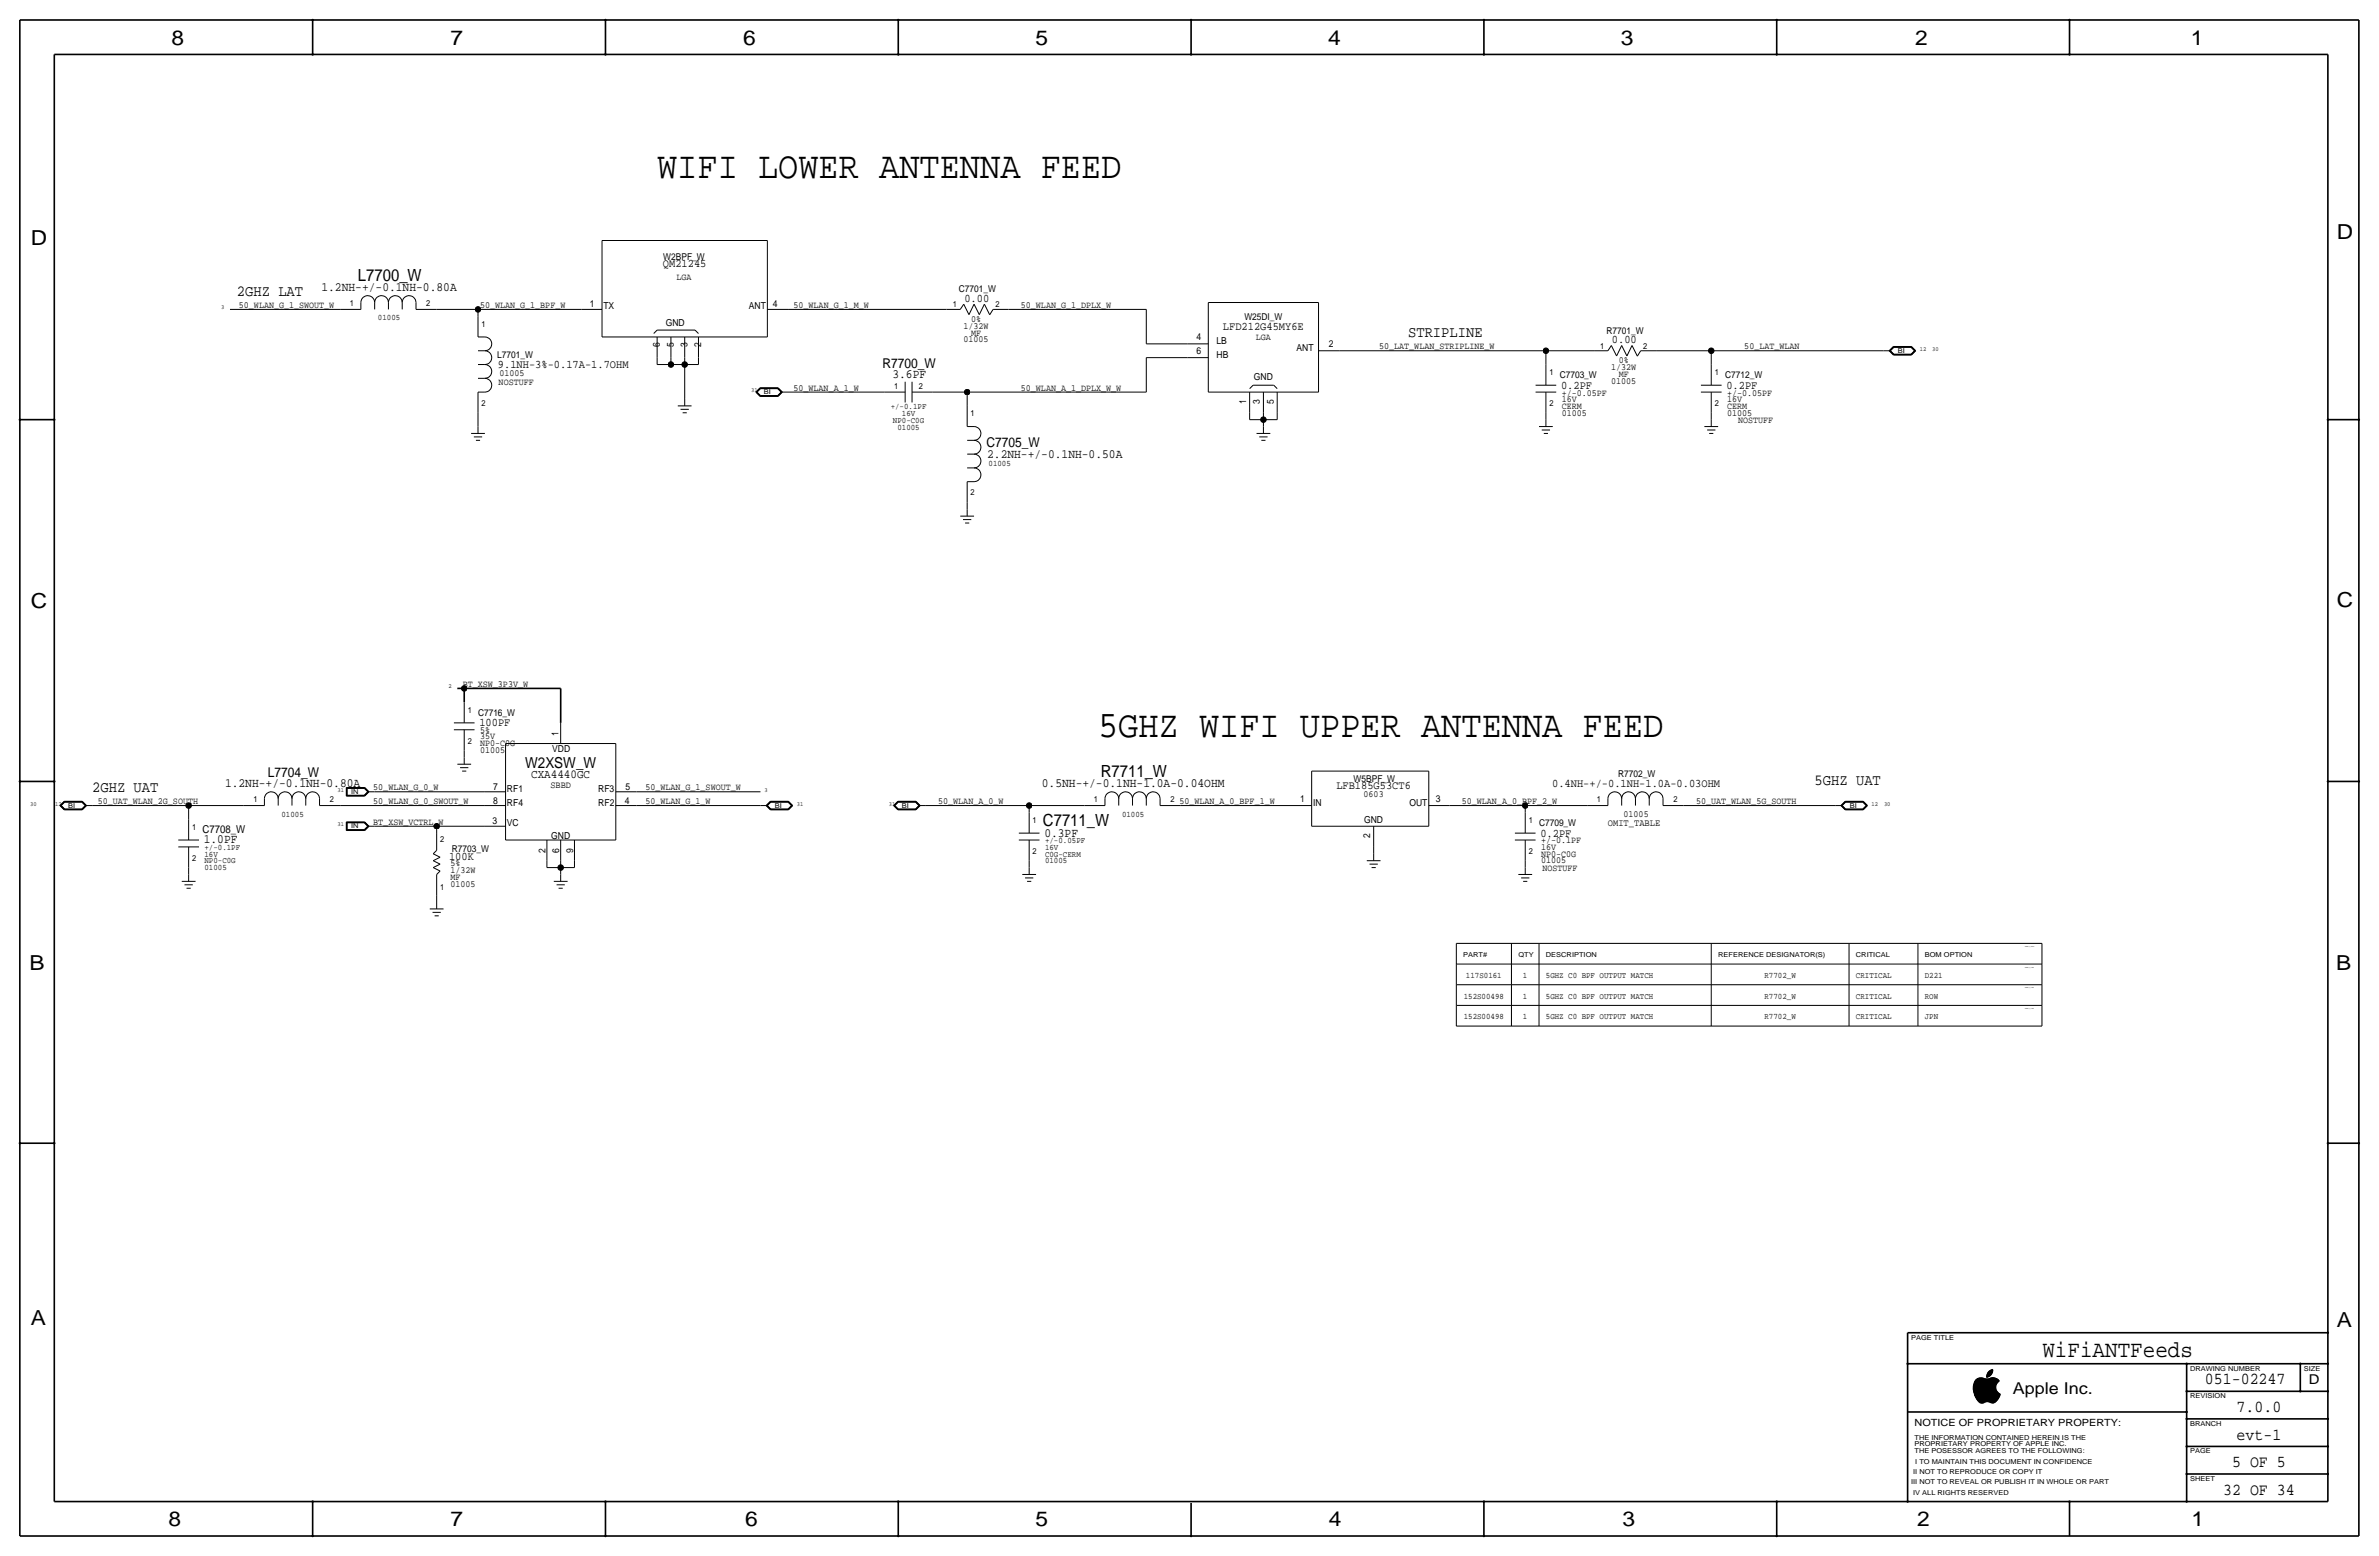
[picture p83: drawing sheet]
<svg xmlns="http://www.w3.org/2000/svg" width="877mm" height="574mm" viewBox="0 0 877 574" stroke-linecap="round" stroke-linejoin="round" font-family="sans-serif">
<defs><g id="words">
<g font-size="13.9">
<text x="242.3" y="65.8">WIFI LOWER ANTENNA FEED</text>
<text x="404.8" y="271.5">5GHZ WIFI UPPER ANTENNA FEED</text>
</g>
<text font-size="8.6" x="753" y="500.1">WiFiANTFeeds</text>
<g font-size="7.6">
<text x="63.2" y="16.5">8</text>
<text x="166.1" y="16.5">7</text>
<text x="274" y="16.5">6</text>
<text x="381.7" y="16.5">5</text>
<text x="489.7" y="16.5">4</text>
<text x="597.6" y="16.5">3</text>
<text x="706.1" y="16.5">2</text>
<text x="807.7" y="16.5">1</text>
<text x="861.5" y="88.1">D</text>
<text x="11.4" y="90.4">D</text>
<text x="11.4" y="224.3">C</text>
<text x="861.5" y="223.8">C</text>
<text x="10.8" y="357.6">B</text>
<text x="861.3" y="357.4">B</text>
<text x="11.3" y="488.4">A</text>
<text x="861.5" y="489.2">A</text>
<text x="62.2" y="562.6">8</text>
<text x="166" y="562.6">7</text>
<text x="274.8" y="562.6">6</text>
<text x="381.7" y="562.6">5</text>
<text x="489.9" y="562.6">4</text>
<text x="598.1" y="562.6">3</text>
<text x="706.8" y="562.6">2</text>
<text x="807.9" y="562.6">1</text>
</g>
<g font-size="6.2">
<text x="132" y="103.6">L7700_W</text>
<text x="405.8" y="286.5">R7711_W</text>
<text x="384.5" y="304.5">C7711_W</text>
<text x="812.9" y="510.3">051-02247</text>
<text x="824.6" y="520.4">7.0.0</text>
<text x="824.6" y="530.6">evt-1</text>
<text x="822.9" y="540.8">5 OF 5</text>
<text x="819.6" y="550.9">32 OF 34</text>
</g>
<text font-size="6" x="742.1" y="513.9">Apple Inc.</text>
<g font-size="5.7">
<text x="87.3" y="109">2GHZ LAT</text>
<text x="519.1" y="124.2">STRIPLINE</text>
<text x="34" y="291.8">2GHZ UAT</text>
<text x="669" y="289.3">5GHZ UAT</text>
</g>
<text font-size="5.6" x="193.6" y="283">W2XSW_W</text>
<g font-size="5">
<text x="325.4" y="135.6">R7700_W</text>
<text x="363.7" y="164.8">C7705_W</text>
<text x="98.7" y="286.5">L7704_W</text>
<text x="851.2" y="510.3">D</text>
</g>
<g font-size="4.7">
<text x="118.5" y="107.2">1.2NH-+/-0.1NH-0.80A</text>
<text x="329" y="139.4">3.6PF</text>
<text x="363.9" y="168.7">2.2NH-+/-0.1NH-0.50A</text>
<text x="83" y="290.1">1.2NH-+/-0.1NH-0.80A</text>
<text x="384.1" y="290.1">0.5NH-+/-0.1NH-1.0A-0.04OHM</text>
<text x="75.1" y="310.9">1.0PF</text>
<text x="385" y="308.4">0.3PF</text>
</g>
<text font-size="4.5" x="195.8" y="286.8">CXA4440GC</text>
<g font-size="4.3">
<text x="244.4" y="98.6">QM21245</text>
<text x="355.5" y="111.3">0.00</text>
<text x="450.9" y="121.7">LFD212G45MY6E</text>
<text x="594.3" y="126.5">0.00</text>
<text x="183.6" y="135.6">9.1NH-3%-0.17A-1.7OHM</text>
<text x="575.5" y="143.3">0.2PF</text>
<text x="636.5" y="143.3">0.2PF</text>
<text x="176.7" y="267.7">100PF</text>
<text x="492.7" y="290.8">LFB185G53CT6</text>
<text x="572.2" y="290.1">0.4NH-+/-0.1NH-1.0A-0.03OHM</text>
<text x="567.9" y="308.4">0.2PF</text>
<text x="165.6" y="316.8">100K</text>
</g>
<text font-size="4" x="74.6" y="307.1">C7708_W</text>
<text font-size="3.7" x="705.8" y="525.5">NOTICE OF PROPRIETARY PROPERTY:</text>
<text font-size="3.6" x="592.8" y="304.5">OMIT_TABLE</text>
<g font-size="3.5">
<text x="244.5" y="95.8">W2BPF_W</text>
<text x="249.4" y="103.1">LGA</text>
<text x="353.5" y="107.7">C7701_W</text>
<text x="88.1" y="113.5">50_WLAN_G_1_SWOUT_W</text>
<text x="177" y="113.5">50_WLAN_G_1_BPF_W</text>
<text x="217.4" y="113">1</text>
<text x="284.9" y="113">4</text>
<text x="292.6" y="113.5">50_WLAN_G_1_M_W</text>
<text x="376.4" y="113.5">50_WLAN_G_1_DPLX_W</text>
<text x="222.5" y="114">TX</text>
<text x="245.5" y="120">GND</text>
<text x="276.1" y="114">ANT</text>
<text x="358" y="118.6">0%</text>
<text x="458.8" y="117.9">W25DI_W</text>
<text x="355.2" y="121.2">1/32W</text>
<text x="358" y="123.7">MF</text>
<text x="441.2" y="125.5">4</text>
<text x="463" y="125.5">LGA</text>
<text x="592.3" y="122.9">R7701_W</text>
<text x="183.3" y="131.8">L7701_W</text>
<text x="243.3" y="128" transform="rotate(-90 243.3 128)">6</text>
<text x="248.4" y="128" transform="rotate(-90 248.4 128)">5</text>
<text x="253.4" y="128" transform="rotate(-90 253.4 128)">3</text>
<text x="258.5" y="128" transform="rotate(-90 258.5 128)">2</text>
<text x="355.2" y="126.2">01005</text>
<text x="441.2" y="130.6">6</text>
<text x="448.5" y="126.7">LB</text>
<text x="448.5" y="131.8">HB</text>
<text x="478" y="129.3">ANT</text>
<text x="489.9" y="128">2</text>
<text x="508.5" y="128.8">50_LAT_WLAN_STRIPLINE_W</text>
<text x="643.1" y="128.8">50_LAT_WLAN</text>
<text x="594" y="136.4">1/32W</text>
<text x="596.8" y="133.9">0%</text>
<text x="183.8" y="142">NOSTUFF</text>
<text x="184.1" y="138.7">01005</text>
<text x="462.3" y="140.2">GND</text>
<text x="575" y="139.4">C7703_W</text>
<text x="594" y="141.5">01005</text>
<text x="596.8" y="138.9">MF</text>
<text x="636" y="139.4">C7712_W</text>
<text x="292.6" y="144">50_WLAN_A_1_W</text>
<text x="376.4" y="144">50_WLAN_A_1_DPLX_W_W</text>
<text x="459.4" y="148.8" transform="rotate(-90 459.4 148.8)">1</text>
<text x="464.5" y="148.8" transform="rotate(-90 464.5 148.8)">3</text>
<text x="469.6" y="148.8" transform="rotate(-90 469.6 148.8)">5</text>
<text x="575.8" y="148.1">16V</text>
<text x="575.8" y="145.8">+/-0.05PF</text>
<text x="636.7" y="148.1">16V</text>
<text x="636.7" y="145.8">+/-0.05PF</text>
<text x="575.8" y="153.2">01005</text>
<text x="575.8" y="150.6">CERM</text>
<text x="636.7" y="153.2">01005</text>
<text x="636.7" y="150.6">CERM</text>
<text x="640.8" y="156">NOSTUFF</text>
<text x="170.6" y="253.2">BT_XSW_3P3V_W</text>
<text x="176.2" y="263.9">C7716_W</text>
<text x="177" y="272.5">35V</text>
<text x="177" y="270.3">5%</text>
<text x="177" y="275.1">NP0-C0G</text>
<text x="205.9" y="271.3" transform="rotate(-90 205.9 271.3)">1</text>
<text x="177" y="277.6">01005</text>
<text x="203.6" y="277.1">VDD</text>
<text x="596.6" y="286.5">R7702_W</text>
<text x="137.6" y="291.3">50_WLAN_G_0_W</text>
<text x="181.8" y="291.1">7</text>
<text x="186.9" y="291.8">RF1</text>
<text x="202.9" y="290.6">SBBD</text>
<text x="220.6" y="291.8">RF3</text>
<text x="230.6" y="291.1">5</text>
<text x="237.9" y="291.3">50_WLAN_G_1_SWOUT_W</text>
<text x="499" y="288.1">W5BPF_W</text>
<text x="502.7" y="293.9">0603</text>
<text x="36" y="296.4">50_UAT_WLAN_2G_SOUTH</text>
<text x="137.6" y="296.4">50_WLAN_G_0_SWOUT_W</text>
<text x="181.8" y="296.2">8</text>
<text x="186.9" y="296.9">RF4</text>
<text x="220.6" y="296.9">RF2</text>
<text x="230.3" y="296.2">4</text>
<text x="237.9" y="296.4">50_WLAN_G_1_W</text>
<text x="345.9" y="296.4">50_WLAN_A_0_W</text>
<text x="434.8" y="296.4">50_WLAN_A_0_BPF_1_W</text>
<text x="479.3" y="295.7">1</text>
<text x="484.1" y="296.9">IN</text>
<text x="519.6" y="296.9">OUT</text>
<text x="529.3" y="295.7">3</text>
<text x="538.9" y="296.4">50_WLAN_A_0_BPF_2_W</text>
<text x="625.3" y="296.4">50_UAT_WLAN_5G_SOUTH</text>
<text x="137.6" y="304">BT_XSW_VCTRL_W</text>
<text x="181.6" y="303.8">3</text>
<text x="186.9" y="304.5">VC</text>
<text x="502.9" y="303.3">GND</text>
<text x="567.4" y="304.5">C7709_W</text>
<text x="598.6" y="301">01005</text>
<text x="203.2" y="309.1">GND</text>
<text x="505.2" y="308.8" transform="rotate(-90 505.2 308.8)">2</text>
<text x="568.1" y="310.9">+/-0.1PF</text>
<text x="166.6" y="314">R7703_W</text>
<text x="201.1" y="314.5" transform="rotate(-90 201.1 314.5)">2</text>
<text x="206.2" y="314.5" transform="rotate(-90 206.2 314.5)">6</text>
<text x="211.3" y="314.5" transform="rotate(-90 211.3 314.5)">9</text>
<text x="568.1" y="315.7">NP0-C0G</text>
<text x="568.1" y="313.2">16V</text>
<text x="166.1" y="319.3">5%</text>
<text x="166.1" y="321.9">1/32W</text>
<text x="568.1" y="318.3">01005</text>
<text x="568.7" y="321.1">NOSTUFF</text>
<text x="166.1" y="326.9">01005</text>
<text x="166.1" y="324.4">MF</text>
</g>
<g font-size="3.1">
<text x="129" y="112.8">1</text>
<text x="157.2" y="112.8">2</text>
<text x="351.2" y="113.3">1</text>
<text x="367" y="113.3">2</text>
<text x="139.3" y="118.1">01005</text>
<text x="177.5" y="120.4">1</text>
<text x="590" y="128.5">1</text>
<text x="605.7" y="128.5">2</text>
<text x="329.6" y="143.3">1</text>
<text x="338.8" y="143.3">2</text>
<text x="571.2" y="138.2">1</text>
<text x="632.2" y="138.2">1</text>
<text x="177.5" y="149.6">2</text>
<text x="571.2" y="149.6">2</text>
<text x="632.2" y="149.6">2</text>
<text x="328.4" y="150.9">+/-0.1PF</text>
<text x="329.2" y="156">NP0-C0G</text>
<text x="332.5" y="153.4">16V</text>
<text x="357.8" y="153.4">1</text>
<text x="330.9" y="158.5">01005</text>
<text x="364.4" y="171.7">01005</text>
<text x="357.8" y="182.6">2</text>
<text x="172.4" y="262.6">1</text>
<text x="172.4" y="274.1">2</text>
<text x="93.4" y="295.7">1</text>
<text x="121.6" y="295.7">2</text>
<text x="403.3" y="295.7">1</text>
<text x="431.5" y="295.7">2</text>
<text x="588.7" y="295.7">1</text>
<text x="616.9" y="295.7">2</text>
<text x="70.8" y="305.8">1</text>
<text x="103.8" y="301">01005</text>
<text x="380.7" y="303.3">1</text>
<text x="413.7" y="301">01005</text>
<text x="563.6" y="303.3">1</text>
<text x="162.3" y="310.4">2</text>
<text x="385.3" y="310.9">+/-0.05PF</text>
<text x="70.8" y="317.2">2</text>
<text x="75.4" y="315.7">16V</text>
<text x="75.4" y="313.4">+/-0.1PF</text>
<text x="380.7" y="314.7">2</text>
<text x="385.3" y="313.2">16V</text>
<text x="385.3" y="315.7">C0G-CERM</text>
<text x="563.6" y="314.7">2</text>
<text x="75.4" y="320.8">01005</text>
<text x="75.4" y="318.3">NP0-C0G</text>
<text x="385.3" y="318.3">01005</text>
<text x="162.3" y="328.2">1</text>
<text x="540.5" y="360.4">117S0161</text>
<text x="561.5" y="360.4">1</text>
<text x="569.9" y="360.4">5GHZ C0 BPF OUTPUT MATCH</text>
<text x="650.5" y="360.4">R7702_W</text>
<text x="684.2" y="360.4">CRITICAL</text>
<text x="709.6" y="360.4">D221</text>
<text x="539.6" y="368">152S00498</text>
<text x="561.5" y="368">1</text>
<text x="569.9" y="368">5GHZ C0 BPF OUTPUT MATCH</text>
<text x="650.5" y="368">R7702_W</text>
<text x="684.2" y="368">CRITICAL</text>
<text x="709.6" y="368">ROW</text>
<text x="539.6" y="375.7">152S00498</text>
<text x="561.5" y="375.7">1</text>
<text x="569.9" y="375.7">5GHZ C0 BPF OUTPUT MATCH</text>
<text x="650.5" y="375.7">R7702_W</text>
<text x="684.2" y="375.7">CRITICAL</text>
<text x="709.6" y="375.7">JPN</text>
</g>
<g font-size="2.5">
<text x="699.7" y="130">BI</text>
<text x="281.6" y="145.3">BI</text>
<text x="129.5" y="292.6">IN</text>
<text x="25.1" y="297.7">BI</text>
<text x="285.7" y="297.7">BI</text>
<text x="332.4" y="297.7">BI</text>
<text x="681.9" y="297.7">BI</text>
<text x="129.5" y="305.3">IN</text>
<text x="539.4" y="352.8">PART#</text>
<text x="559.8" y="352.8">QTY</text>
<text x="569.9" y="352.8">DESCRIPTION</text>
<text x="633.4" y="352.8">REFERENCE DESIGNATOR(S)</text>
<text x="684.2" y="352.8">CRITICAL</text>
<text x="709.6" y="352.8">BOM OPTION</text>
<text x="704.5" y="493.8">PAGE TITLE</text>
<text x="807.4" y="505.2">DRAWING NUMBER</text>
<text x="849.3" y="505.2">SIZE</text>
<text x="807.4" y="515.4">REVISION</text>
<text x="807.4" y="525.5">BRANCH</text>
<text x="705.8" y="533.1">PROPRIETARY PROPERTY OF APPLE INC.</text>
<text x="705.8" y="530.6">THE INFORMATION CONTAINED HEREIN IS THE</text>
<text x="705.8" y="535.7">THE POSESSOR AGREES TO THE FOLLOWING:</text>
<text x="706.1" y="539.5">I TO MAINTAIN THIS DOCUMENT IN CONFIDENCE</text>
<text x="807.4" y="535.7">PAGE</text>
<text x="705.3" y="543.3">II NOT TO REPRODUCE OR COPY IT</text>
<text x="807.4" y="545.8">SHEET</text>
<text x="704.5" y="547.1">III NOT TO REVEAL OR PUBLISH IT IN WHOLE OR PART</text>
<text x="705.3" y="550.9">IV ALL RIGHTS RESERVED</text>
</g>
<g font-size="2.3">
<text x="81.5" y="114">3</text>
<text x="707.8" y="129.3">12</text>
<text x="712.4" y="129.3">30</text>
<text x="276.9" y="144.5">31</text>
<text x="165.4" y="253.7">2</text>
<text x="124.4" y="291.8">31</text>
<text x="281.9" y="291.8">3</text>
<text x="11.2" y="296.9">30</text>
<text x="20.4" y="296.9">12</text>
<text x="293.8" y="296.9">31</text>
<text x="327.7" y="296.9">31</text>
<text x="690" y="296.9">12</text>
<text x="694.6" y="296.9">30</text>
<text x="124.4" y="304.5">31</text>
</g>
<g font-size=".4">
<text x="746.5" y="349">TABLE_5_HEAD</text>
<text x="746.5" y="356.6">TABLE_5_ITEM</text>
<text x="746.5" y="364.2">TABLE_5_ITEM</text>
<text x="746.5" y="371.9">TABLE_5_ITEM</text>
</g>
</g></defs>
<g fill="none" stroke="#000" stroke-width=".37">
<path d="M221.9 88.6h61zM221.9 88.6v35.6zM282.9 88.6v35.6zM84.8 114h40.6zM125.4 114h7.6zM133 111.5v2.5zM133 111.5a2.54 2.54 0 0 1 2.6-2.5 2.54 2.54 0 0 1 2.5 2.5 2.54 2.54 0 0 1 2.6-2.5 2.54 2.54 0 0 1 2.5 2.5 2.54 2.54 0 0 1 2.5-2.5 2.54 2.54 0 0 1 2.6 2.5 2.54 2.54 0 0 1 2.5-2.5 2.54 2.54 0 0 1 2.6 2.5M138.1 111.5v2.5zM143.2 111.5v2.5zM148.3 111.5v2.5zM153.4 111.5v2.5zM153.4 114h7.6z"/>
<path d="M161 114h15.2zM176.2 114h38.1zM176.2 114v2.6zM176.2 116.6v7.6zM214.3 114h7.6zM282.9 114h7.6zM290.5 114h58.4zM348.9 114h5.1zM355.3 112.1l1.9 3.9zM355.3 112.1l-1.3 1.9zM359.1 112.1l-1.9 3.9zM359.1 112.1l1.9 3.9z"/>
<path d="M362.9 112.1l1.9 3.9zM362.9 112.1l-1.9 3.9zM366.1 114h5.7zM366.1 114l-1.3 2.1zM371.8 114h50.8zM422.6 114v12.7zM445.5 111.5h40.6zM445.5 111.5v33zM486.1 111.5v33zM176.2 139.4h2.6zM176.2 134.4h2.6zM176.2 129.3h2.6z"/>
<path d="M176.2 124.2h2.6zM178.8 124.2a2.54 2.54 0 0 1 2.5 2.5 2.54 2.54 0 0 1-2.5 2.6 2.54 2.54 0 0 1 2.5 2.5 2.54 2.54 0 0 1-2.5 2.6 2.54 2.54 0 0 1 2.5 2.5 2.54 2.54 0 0 1-2.5 2.5 2.54 2.54 0 0 1 2.5 2.6 2.54 2.54 0 0 1-2.5 2.5M221.9 124.2h61zM242.3 134.4h5zM242.3 121.7h13.9zM242.3 131.8v2.6zM242.3 121.7l-1.3 1.2zM242.3 124.2v7.6zM247.3 131.8v2.6zM247.3 134.4h5.1zM247.3 124.2v7.6zM252.4 134.4h5.1z"/>
<path d="M252.4 131.8v2.6zM252.4 134.4v12.7zM252.4 124.2v7.6zM256.2 121.7l1.3 1.2zM257.5 131.8v2.6zM257.5 124.2v7.6zM422.6 126.7h15.2zM422.6 131.8v12.7zM422.6 131.8h15.2zM437.8 126.7h7.7zM437.8 131.8h7.7zM486.1 129.3h7.6z"/>
<path d="M493.7 129.3h76.2zM569.9 129.3v5.1zM569.9 134.4v7.6zM569.9 129.3h17.8zM587.7 129.3h5.1zM594.1 127.4l1.9 3.8zM594.1 127.4l-1.3 1.9zM597.9 127.4l-1.9 3.8zM597.9 127.4l1.9 3.8zM601.7 127.4l-1.9 3.8zM601.7 127.4l1.9 3.8zM604.9 129.3h5.7z"/>
<path d="M604.9 129.3l-1.3 2zM610.6 129.3h20.3zM630.9 129.3h63.5zM630.9 129.3v5.1zM630.9 134.4v7.6zM694.4 129.3h2.5zM696.5 129.3l1.5 1.6zM696.5 129.3l1.5-1.6zM696.6 129.3l1.5-1.5zM696.6 129.3l1.5 1.5zM696.8 129.3l1.3 1.4zM696.8 129.3l1.3-1.4z"/>
<path d="M696.9 129.3l1.3 1.3zM696.9 129.3l1.3-1.3zM698 130.9h6.7zM698 127.7h6.7zM698.1 127.8h6.5zM698.1 130.8h6.5zM698.1 130.7h6.5zM698.1 127.9h6.5zM698.2 130.6h6.3zM698.2 128h6.3zM704.5 128l1.3 1.3zM704.5 130.6l1.3-1.3z"/>
<path d="M704.6 127.9l1.4 1.4zM704.6 130.7l1.4-1.4zM704.6 130.8l1.5-1.5zM704.6 127.8l1.5 1.5zM704.7 127.7l1.6 1.6zM706.3 129.3l-1.6 1.6zM173.7 159.8h5.1zM176.2 144.5h2.6zM176.2 152.1v5.1zM176.2 157.2v2.6zM176.2 144.5v7.6zM249.9 149.6h5.1z"/>
<path d="M250.9 150.9h3zM251.7 152.1h1.5zM252.4 147.1v2.5zM278.6 144.5l1.6 1.6zM278.6 144.5l1.6-1.5zM278.8 144.5l1.5-1.4zM278.8 144.5l1.5 1.5zM278.9 144.5l1.4-1.3zM278.9 144.5l1.4 1.4zM279.1 144.5l1.3-1.2zM279.1 144.5l1.3 1.3zM280.2 146.1h6.7z"/>
<path d="M280.2 143h6.7zM280.3 143.1h6.5zM280.3 146h6.5zM280.3 145.9h6.5zM280.3 143.2h6.5zM280.4 145.8h6.3zM280.4 143.3h6.3zM286.7 143.3l1.3 1.2zM286.7 145.8l1.3-1.3zM286.8 145.9l1.3-1.4zM286.8 143.2l1.3 1.3zM286.8 146l1.5-1.5z"/>
<path d="M286.8 143.1l1.5 1.4zM286.9 143l1.5 1.5zM286.9 146.1l1.5-1.6zM288 144.5h2.5zM290.5 144.5h35.6zM326.1 144.5h7.6zM333.7 140.7v7.6zM336.2 140.7v7.6zM336.2 144.5h7.7zM343.9 144.5h12.7zM356.6 157.2h2.5zM356.6 144.5h66z"/>
<path d="M356.6 144.5v5.1zM356.6 149.6v7.6zM359.1 157.2a2.54 2.54 0 0 1 2.5 2.6 2.54 2.54 0 0 1-2.5 2.5 2.54 2.54 0 0 1 2.5 2.5 2.54 2.54 0 0 1-2.5 2.6 2.54 2.54 0 0 1 2.5 2.5 2.54 2.54 0 0 1-2.5 2.6 2.54 2.54 0 0 1 2.5 2.5 2.54 2.54 0 0 1-2.5 2.5M445.5 144.5h40.6zM460.7 152.1v2.6zM460.7 143.3l1.3-1.3zM460.7 144.5v7.6zM460.7 154.7h5.1zM462 142h7.6zM463.2 159.8h5.1zM465.8 154.7h5.1zM465.8 152.1v2.6z"/>
<path d="M465.8 154.7v2.5zM465.8 144.5v7.6zM465.8 157.2v2.6zM469.6 142l1.3 1.3zM470.9 152.1v2.6zM470.9 144.5v7.6zM566.1 142h7.6zM566.1 144.5h7.6zM567.4 157.2h5.1zM568.4 158.5h3zM569.2 159.8h1.5zM569.9 152.1v2.6z"/>
<path d="M569.9 144.5v7.6zM569.9 154.7v2.5zM627.1 144.5h7.6zM627.1 142h7.6zM628.3 157.2h5.1zM629.4 158.5h3zM630.1 159.8h1.5zM630.9 152.1v2.6zM630.9 144.5v7.6zM630.9 154.7v2.5zM174.7 161h3zM175.5 162.3h1.5z"/>
<path d="M356.6 177.5h2.5zM356.6 172.5h2.5zM356.6 167.4h2.5zM356.6 162.3h2.5zM356.6 177.5v7.7zM464.3 161h3zM465 162.3h1.5zM354 190.2h5.1zM355 191.5h3.1zM355.8 192.8h1.5zM356.6 185.2v2.5zM356.6 187.7v2.5z"/>
<path d="M171.1 258.8v7.6zM167.3 266.4h7.7zM167.3 269h7.7zM171.1 276.6v2.5zM171.1 279.1v2.6zM171.1 269v7.6zM186.4 274.1v35.5zM186.4 274.1h40.6zM206.7 266.4v7.7zM227 274.1v35.5zM22.1 296.9l1.6 1.6zM22.1 296.9l1.6-1.5z"/>
<path d="M22.3 296.9l1.4 1.5zM22.4 296.9l1.4 1.4zM22.4 296.9l1.4-1.3zM22.6 296.9l1.2-1.2zM22.6 296.9l1.2 1.3zM23.7 298.5h6.6zM23.7 295.4h6.6zM23.7 295.5h6.6zM23.7 295.5l-1.4 1.4zM23.7 298.4h6.6zM23.8 298.3h6.4zM23.8 295.6h6.4z"/>
<path d="M23.8 298.2h6.4zM23.8 295.7h6.4zM30.2 295.7l1.2 1.2zM30.2 298.2l1.2-1.3zM30.2 298.3l1.4-1.4zM30.2 295.6l1.4 1.3zM30.3 295.5l1.4 1.4zM30.3 295.4l1.6 1.5zM30.3 298.5l1.6-1.6zM31.4 296.9h2.6zM31.7 296.9l-1.4 1.5zM34 296.9h35.5z"/>
<path d="M69.5 296.9h20.4zM69.5 296.9v5.1zM89.9 296.9h7.6zM97.5 294.4a2.54 2.54 0 0 1 2.5-2.5 2.54 2.54 0 0 1 2.6 2.5 2.54 2.54 0 0 1 2.5-2.5 2.54 2.54 0 0 1 2.5 2.5 2.54 2.54 0 0 1 2.6-2.5 2.54 2.54 0 0 1 2.5 2.5 2.54 2.54 0 0 1 2.6-2.5 2.54 2.54 0 0 1 2.5 2.5M97.5 294.4v2.5zM102.6 294.4v2.5zM107.6 294.4v2.5zM112.7 294.4v2.5zM117.8 294.4v2.5zM117.8 296.9h7.6zM125.4 296.9h53.4zM127.7 290.3h6.8z"/>
<path d="M127.7 290.3v3.1zM127.7 293.4h6.8zM127.8 290.4h6.6zM127.8 290.4v2.9zM127.8 293.3h6.6zM127.9 290.5v2.7zM127.9 293.2h6.5zM127.9 290.5h6.5zM128 290.6h6.3zM128 290.6v2.5zM128 293.1h6.3zM134.3 293.1l1.3-1.3z"/>
<path d="M134.3 290.6l1.3 1.2zM134.4 293.2l1.3-1.4zM134.4 290.5l1.3 1.3zM134.4 290.4l1.5 1.4zM134.5 290.3l1.5 1.5zM134.5 293.4l1.5-1.6zM135.6 291.8h2.5zM135.9 291.8l-1.5 1.5zM138.1 291.8h40.7zM168.6 281.7h5.1zM169.6 283h3.1zM170.4 284.2h1.5z"/>
<path d="M178.8 291.8h7.6zM178.8 296.9h7.6zM227 291.8h7.6zM227 296.9h7.6zM234.6 296.9h45.8zM234.6 291.8h45.8zM280.4 296.9h2.5zM282.4 296.9l1.6 1.6zM282.4 296.9l1.6-1.5zM282.6 296.9l1.5 1.5zM282.6 296.9l1.5-1.4zM282.8 296.9l1.3-1.3z"/>
<path d="M282.8 296.9l1.3 1.4zM282.9 296.9l1.3-1.2zM282.9 296.9l1.3 1.3zM284 298.5h6.7zM284 295.4h6.7zM284.1 295.5h6.5zM284.1 298.4h6.5zM284.1 295.6h6.5zM284.1 298.3h6.5zM284.2 298.2h6.3zM284.2 295.7h6.3zM290.5 295.7l1.3 1.2z"/>
<path d="M290.5 298.2l1.3-1.3zM290.6 298.3l1.3-1.4zM290.6 295.6l1.3 1.3zM290.6 298.4l1.5-1.5zM290.6 295.5l1.5 1.4zM290.7 295.4l1.6 1.5zM290.7 298.5l1.6-1.6zM329.4 296.9l1.6 1.6zM329.4 296.9l1.6-1.5zM329.6 296.9l1.5-1.4zM329.6 296.9l1.5 1.5zM329.7 296.9l1.4-1.3z"/>
<path d="M329.7 296.9l1.4 1.4zM329.9 296.9l1.3-1.2zM329.9 296.9l1.3 1.3zM331 298.5h6.7zM331 295.4h6.7zM331.1 295.5h6.5zM331.1 298.4h6.5zM331.1 298.3h6.5zM331.1 295.6h6.5zM331.2 295.7h6.3zM331.2 298.2h6.3zM337.5 295.7l1.3 1.2z"/>
<path d="M337.5 298.2l1.3-1.3zM337.6 298.3l1.3-1.4zM337.6 295.6l1.3 1.3zM337.6 298.4l1.5-1.5zM337.6 295.5l1.5 1.4zM337.7 295.4l1.5 1.5zM337.7 298.5l1.5-1.6zM338.8 296.9h2.5zM341.3 296.9h38.1zM379.4 296.9h20.3zM379.4 296.9v2.6zM379.4 299.5v7.6z"/>
<path d="M399.7 296.9h7.7zM407.4 294.4v2.5zM407.4 294.4a2.54 2.54 0 0 1 2.5-2.5 2.54 2.54 0 0 1 2.5 2.5 2.54 2.54 0 0 1 2.6-2.5 2.54 2.54 0 0 1 2.5 2.5 2.54 2.54 0 0 1 2.6-2.5 2.54 2.54 0 0 1 2.5 2.5 2.54 2.54 0 0 1 2.5-2.5 2.54 2.54 0 0 1 2.6 2.5M412.4 294.4v2.5zM417.5 294.4v2.5zM422.6 294.4v2.5zM427.7 296.9h7.6zM427.7 294.4v2.5zM435.3 296.9h40.6zM475.9 296.9h7.7zM483.6 284.2h43.1zM483.6 284.2v20.3z"/>
<path d="M526.7 296.9h7.7zM526.7 284.2v20.3zM534.4 296.9h27.9zM562.3 296.9h22.9zM562.3 296.9v2.6zM562.3 299.5v7.6zM585.2 296.9h7.6zM592.8 294.4a2.54 2.54 0 0 1 2.5-2.5 2.54 2.54 0 0 1 2.6 2.5 2.54 2.54 0 0 1 2.5-2.5 2.54 2.54 0 0 1 2.5 2.5 2.54 2.54 0 0 1 2.6-2.5 2.54 2.54 0 0 1 2.5 2.5 2.54 2.54 0 0 1 2.6-2.5 2.54 2.54 0 0 1 2.5 2.5M592.8 294.4v2.5zM597.9 294.4v2.5zM602.9 294.4v2.5zM608 294.4v2.5z"/>
<path d="M613.1 296.9h7.6zM613.1 294.4v2.5zM620.7 296.9h55.9zM676.6 296.9h2.5zM678.7 296.9l1.6 1.6zM678.7 296.9l1.6-1.5zM678.8 296.9l1.5-1.4zM678.8 296.9l1.5 1.5zM679 296.9l1.4-1.3zM679 296.9l1.4 1.4zM679.1 296.9l1.3 1.3zM679.1 296.9l1.3-1.2z"/>
<path d="M680.3 298.5h6.6zM680.3 295.4h6.6zM680.3 298.4h6.6zM680.3 295.5h6.6zM680.4 295.6h6.4zM680.4 298.3h6.4zM680.4 298.2h6.4zM680.4 295.7h6.4zM686.8 298.2l1.2-1.3zM686.8 295.7l1.2 1.2zM686.8 295.6l1.4 1.3zM686.8 298.3l1.4-1.4z"/>
<path d="M686.9 295.5l1.4 1.4zM686.9 298.4l1.4-1.5zM686.9 295.4l1.6 1.5zM686.9 298.5l1.6-1.6zM65.7 309.6h7.7zM65.7 312.2h7.7zM69.5 319.8v2.5zM69.5 302v7.6zM69.5 312.2v7.6zM127.7 303h6.8zM127.7 303v3.1zM127.7 306.1h6.8z"/>
<path d="M127.8 303.1h6.6zM127.8 303.1v2.9zM127.8 306h6.6zM127.9 303.2v2.7zM127.9 305.9h6.5zM127.9 303.2h6.5zM128 303.3h6.3zM128 303.3v2.5zM128 305.8h6.3zM134.3 305.8l1.3-1.3zM134.3 303.3l1.3 1.2zM134.4 303.2l1.3 1.3z"/>
<path d="M134.4 306l1.5-1.5zM134.4 303.1l1.5 1.4zM134.5 303l1.5 1.5zM134.5 306.1l1.5-1.6zM135.6 304.5h2.5zM135.7 304.5l-1.3 1.4zM138.1 304.5h22.9zM159.7 314.7l1.3-1.3zM159.7 317.2l2.6-1.2zM159.7 319.8l2.6-1.3zM159.7 319.8l2.6 1.3zM159.7 314.7l2.6 1.3z"/>
<path d="M159.7 317.2l2.6 1.3zM161 304.5h17.8zM161 304.5v2.6zM161 307.1v6.3zM178.8 304.5h7.6zM186.4 309.6h40.6zM201.6 319.8h5.1zM201.6 317.2v2.6zM201.6 309.6v7.6zM206.7 319.8h5.1zM206.7 317.2v2.6zM206.7 319.8v2.5z"/>
<path d="M206.7 309.6v7.6zM211.8 317.2v2.6zM211.8 309.6v7.6zM375.6 307.1h7.6zM375.6 309.6h7.6zM379.4 317.2v2.6zM379.4 319.8v2.5zM379.4 309.6v7.6zM483.6 304.5h43.1zM503.9 317.2h5.1zM504.9 318.5h3zM505.7 319.8h1.5z"/>
<path d="M506.4 312.2v2.5zM506.4 304.5v7.7zM506.4 314.7v2.5zM558.5 309.6h7.6zM558.5 307.1h7.6zM562.3 317.2v2.6zM562.3 309.6v7.6zM562.3 319.8v2.5zM67 324.9h5.1zM68 326.1h3.1zM68.8 327.4h1.5zM69.5 322.3v2.6z"/>
<path d="M158.4 335h5.1zM159.5 336.3h3zM160.2 337.6h1.5zM161 329.9v2.6zM161 332.5v2.5zM161 322.3v7.6zM161 322.3l1.3-1.2zM204.2 324.9h5zM205.2 326.1h3zM205.9 327.4h1.6zM206.7 322.3v2.6zM376.9 322.3h5.1z"/>
<path d="M377.9 323.6h3zM378.7 324.9h1.5zM559.8 322.3h5zM560.8 323.6h3zM561.5 324.9h1.6zM536.9 347.7v7.6zM536.9 355.3h215.9zM536.9 347.7h215.9zM536.9 355.3v7.7zM557.2 347.7v7.6zM557.2 355.3v7.7zM567.4 347.7v7.6z"/>
<path d="M567.4 355.3v7.7zM630.9 347.7v7.6zM630.9 355.3v7.7zM681.7 347.7v7.6zM681.7 355.3v7.7zM707.1 347.7v7.6zM707.1 355.3v7.7zM752.8 347.7v7.6zM752.8 355.3v7.7zM536.9 363h215.9zM536.9 363v7.6zM536.9 370.6h215.9z"/>
<path d="M536.9 370.6v7.6zM536.9 378.2h215.9zM557.2 363v7.6zM557.2 370.6v7.6zM567.4 363v7.6zM567.4 370.6v7.6zM630.9 363v7.6zM630.9 370.6v7.6zM681.7 363v7.6zM681.7 370.6v7.6zM707.1 363v7.6zM707.1 370.6v7.6z"/>
<path d="M752.8 363v7.6zM752.8 370.6v7.6zM727.5 512.2h8.4zM727.5 512.3h8.4zM727.5 512.4h8.5zM727.5 511.2h8.2zM727.5 511.3h8.2zM727.5 511.5h8.2zM727.5 511.4h8.2zM727.5 512h8.3zM727.5 512.1h8.3zM727.5 511.7h8.3z"/>
<path d="M727.5 511.8h8.3zM727.5 511.6h8.3zM727.5 511.9h8.3zM727.5 511.1h8.3zM727.6 512.8h8.6zM727.6 510.8h8.2zM727.6 511h8.2zM727.6 510.9h8.2zM727.6 510.7h8.2zM727.6 512.5h8.4zM727.6 512.6h8.4zM727.6 512.7h8.5z"/>
<path d="M727.6 512.9h8.6zM727.6 510.6h8.3zM727.6 510.5h8.3zM727.6 513h8.7zM727.6 513.1h8.8zM727.7 513.2h8.8zM727.7 510.2h8.3zM727.7 510.4h8.2zM727.7 510.3h8.3zM727.7 513.4h9.1zM727.7 513.3h9zM727.7 510.1h8.3z"/>
<path d="M727.8 509.9h8.4zM727.8 513.5h9.1zM727.8 510h8.3zM727.8 513.6h9.2zM727.8 513.8h9.6zM727.8 509.8h8.5zM727.8 513.7h9.4zM727.9 513.9h9.5zM727.9 509.7h8.4zM727.9 509.6h8.5zM727.9 514.1h9.5zM727.9 514h9.5z"/>
<path d="M728 514.2h9.4zM728 509.5h8.5zM728 509.4h8.6zM728 509.3h8.7zM728 514.4h9.3zM728.1 509.2h8.8zM728.1 514.5h9.2zM728.1 514.6h9.1zM728.1 509.1h8.9zM728.2 514.7h9zM728.2 509h8.8zM728.2 514.8h9z"/>
<path d="M728.3 514.9h8.8zM728.3 508.9h8.7zM728.3 515h8.8zM728.3 508.8h8.6zM728.3 515.1h8.7zM728.4 508.7h8.4zM728.4 515.2h8.6zM728.5 515.3h8.4zM728.5 515.4h8.4zM728.5 508.6h8.2zM728.6 515.5h8.2zM728.6 508.5h7.9z"/>
<path d="M728.7 515.6h8zM728.7 515.7h8zM728.7 508.4h7.7zM728.8 515.8h7.7zM728.9 515.9h7.6zM728.9 508.3h3.1zM728.9 516h7.5zM729 508.2h2.6zM729 516.1h7.3zM729.1 516.2h7.1zM729.2 516.3h6.9zM729.2 508.1a4.7 4.7 0 0 0-1.2 6.3l1.8 2.6 .8 .2 1-.3"/>
<path d="M729.3 508.1h2.1zM729.3 516.4h6.7zM729.4 516.5h6.5zM729.5 516.6h6.3zM729.6 516.7h2.5zM729.6 507.9h1.4zM729.7 516.8h2.1zM729.8 516.9h1.9zM729.9 517h1.6zM730.2 517.1h1zM732.4 507.5h.6zM732.4 507.6h.4z"/>
<path d="M732.4 507.4h.8zM732.4 507.3h1zM732.4 507.1h1.3zM732.4 507h1.4zM732.4 507.2h1.2zM732.5 506.9h1.4zM732.5 506.8h1.5zM732.5 506.6h1.7zM732.5 506.7h1.6zM732.6 506.5h1.7zM732.6 506.4h1.7zM732.7 506.3h1.7z"/>
<path d="M732.7 506.2h1.7zM732.8 506.1h1.7zM732.8 506h1.7zM732.9 505.9h1.6zM733 505.8h1.6zM733.1 505.7h1.5zM733.1 508.3h3.1zM733.2 505.6h1.4zM733.2 516.7h2.5zM733.3 505.5h1.4zM733.4 508.2h2.6zM733.4 505.4h1.3z"/>
<path d="M733.6 505.3h1.1zM733.6 516.8h2zM733.6 508.1a2.99 2.99 0 0 1 3.5 1 2.71 2.71 0 0 0-1.3 2.5 2.71 2.71 0 0 0 1.7 2.3 3.5 3.5 0 0 1-3.1 3.2l-1.6-.4-1.1 .2M733.7 508.1h2.1zM733.7 508.1l-1.3 .2-1.9-.4-1.3 .2M733.7 505.2h1zM733.8 516.9h1.7zM733.9 505.1h.8zM733.9 507.9h1.6zM734 517h1.3zM734.1 505h.6zM734.3 507.8h.8z"/>
<path d="M734.3 504.9h.4zM734.3 517.1h.7zM734.7 504.7a2.81 2.81 0 0 0-2.3 3 2.71 2.71 0 0 0 2.3-2.9"/>
</g>
<g fill="none" stroke="#000" stroke-width=".6" stroke-linecap="butt">
<path d="M7.3 7.4v558.8zM7.3 7.4h862.3zM115.3 7.4v12.7zM223.2 7.4v12.7zM331.2 7.4v12.7zM439.1 7.4v12.7zM547.1 7.4v12.7zM655 7.4v12.7zM763 7.4v12.7zM869.6 7.4v558.8zM20 20.1v533.4zM20 20.1h838.2z"/>
<path d="M858.2 20.1v533.4zM7.3 154.7h12.7zM858.2 154.7h11.4zM168.6 253.7h2.5zM171.1 253.7h35.6zM171.1 253.7v5.1zM206.7 253.7v12.7zM7.3 288h12.7zM858.2 288h11.4zM7.3 421.4h12.7zM858.2 421.4h11.4zM703.3 491.2v62.3z"/>
<path d="M703.3 491.2h154.9zM703.3 502.7h154.9zM806.1 502.7v50.8zM806.1 512.8h52.1zM848.1 502.7v10.1zM703.3 520.4h102.8zM806.1 533.1h52.1zM806.1 523h52.1zM20 553.5h838.2zM115.3 553.5v12.7zM223.2 553.5v12.7zM331.2 553.5v12.7z"/>
<path d="M439.1 554v12.2zM547.1 553.5v12.7zM655 553.5v12.7zM763 553.5v12.7zM806.1 543.3h52.1zM7.3 566.2h862.3z"/>
</g>
<g fill="#000" stroke="#000" stroke-width=".37">
<path d="M115.1 7.2h.4v.3h-.4zM115.1 19.9h.4v.3h-.4zM223 7.2h.4v.3h-.4zM223 19.9h.4v.3h-.4zM331 19.9h.4v.3h-.4zM331 7.2h.4v.3h-.4zM438.9 7.2h.4v.3h-.4zM438.9 19.9h.4v.3h-.4zM546.9 7.2h.4v.3h-.4zM546.9 19.9h.4v.3h-.4zM654.8 19.9h.4v.3h-.4zM654.8 7.2h.4v.3h-.4z"/>
<path d="M762.8 19.9h.4v.3h-.4zM762.8 7.2h.4v.3h-.4zM7.1 154.5h.4v.4h-.4zM19.8 154.5h.4v.4h-.4zM858 154.5h.4v.4h-.4zM869.5 154.5h.3v.4h-.3zM7.1 287.9h.4v.3h-.4zM19.8 287.9h.4v.3h-.4zM858 287.9h.4v.3h-.4zM869.5 287.9h.3v.3h-.3zM7.1 421.2h.4v.4h-.4zM19.8 421.2h.4v.4h-.4z"/>
<path d="M858 421.2h.4v.4h-.4zM869.5 421.2h.3v.4h-.3zM858 491.1h.4v.3h-.4zM703.1 502.5h.4v.3h-.4zM806 502.5h.3v.3h-.3zM806 512.7h.3v.3h-.3zM847.9 512.7h.3v.3h-.3zM847.9 502.5h.3v.3h-.3zM858 502.5h.4v.3h-.4zM858 512.7h.4v.3h-.4zM806 520.3h.3v.3h-.3zM806 522.8h.3v.4h-.3z"/>
<path d="M806 533h.3v.3h-.3zM858 522.8h.4v.4h-.4zM858 533h.4v.3h-.4zM115.1 553.3h.4v.3h-.4zM223 553.3h.4v.3h-.4zM331 553.3h.4v.3h-.4zM546.9 553.3h.4v.3h-.4zM654.8 553.3h.4v.3h-.4zM703.1 553.3h.4v.3h-.4zM762.8 553.3h.4v.3h-.4zM806 543.1h.3v.4h-.3zM806 553.3h.3v.3h-.3z"/>
<path d="M858 543.1h.4v.4h-.4zM115.1 566h.4v.3h-.4zM223 566h.4v.3h-.4zM331 566h.4v.3h-.4zM438.9 566h.4v.3h-.4zM546.9 566h.4v.3h-.4zM654.8 566h.4v.3h-.4z"/>
<circle cx="176.2" cy="114" r="1.02"/>
<circle cx="247.3" cy="134.4" r="1.02"/>
<circle cx="252.4" cy="134.4" r="1.02"/>
<circle cx="569.9" cy="129.3" r="1.02"/>
<circle cx="630.9" cy="129.3" r="1.02"/>
<circle cx="356.6" cy="144.5" r="1.02"/>
<circle cx="465.8" cy="154.7" r="1.02"/>
<circle cx="171.1" cy="253.7" r="1.02"/>
<circle cx="69.5" cy="296.9" r="1.02"/>
<circle cx="379.4" cy="296.9" r="1.02"/>
<circle cx="562.3" cy="296.9" r="1.02"/>
<circle cx="161" cy="304.5" r="1.02"/>
<circle cx="206.7" cy="319.8" r="1.02"/>
</g>
<use href="#words"/>
</svg>
